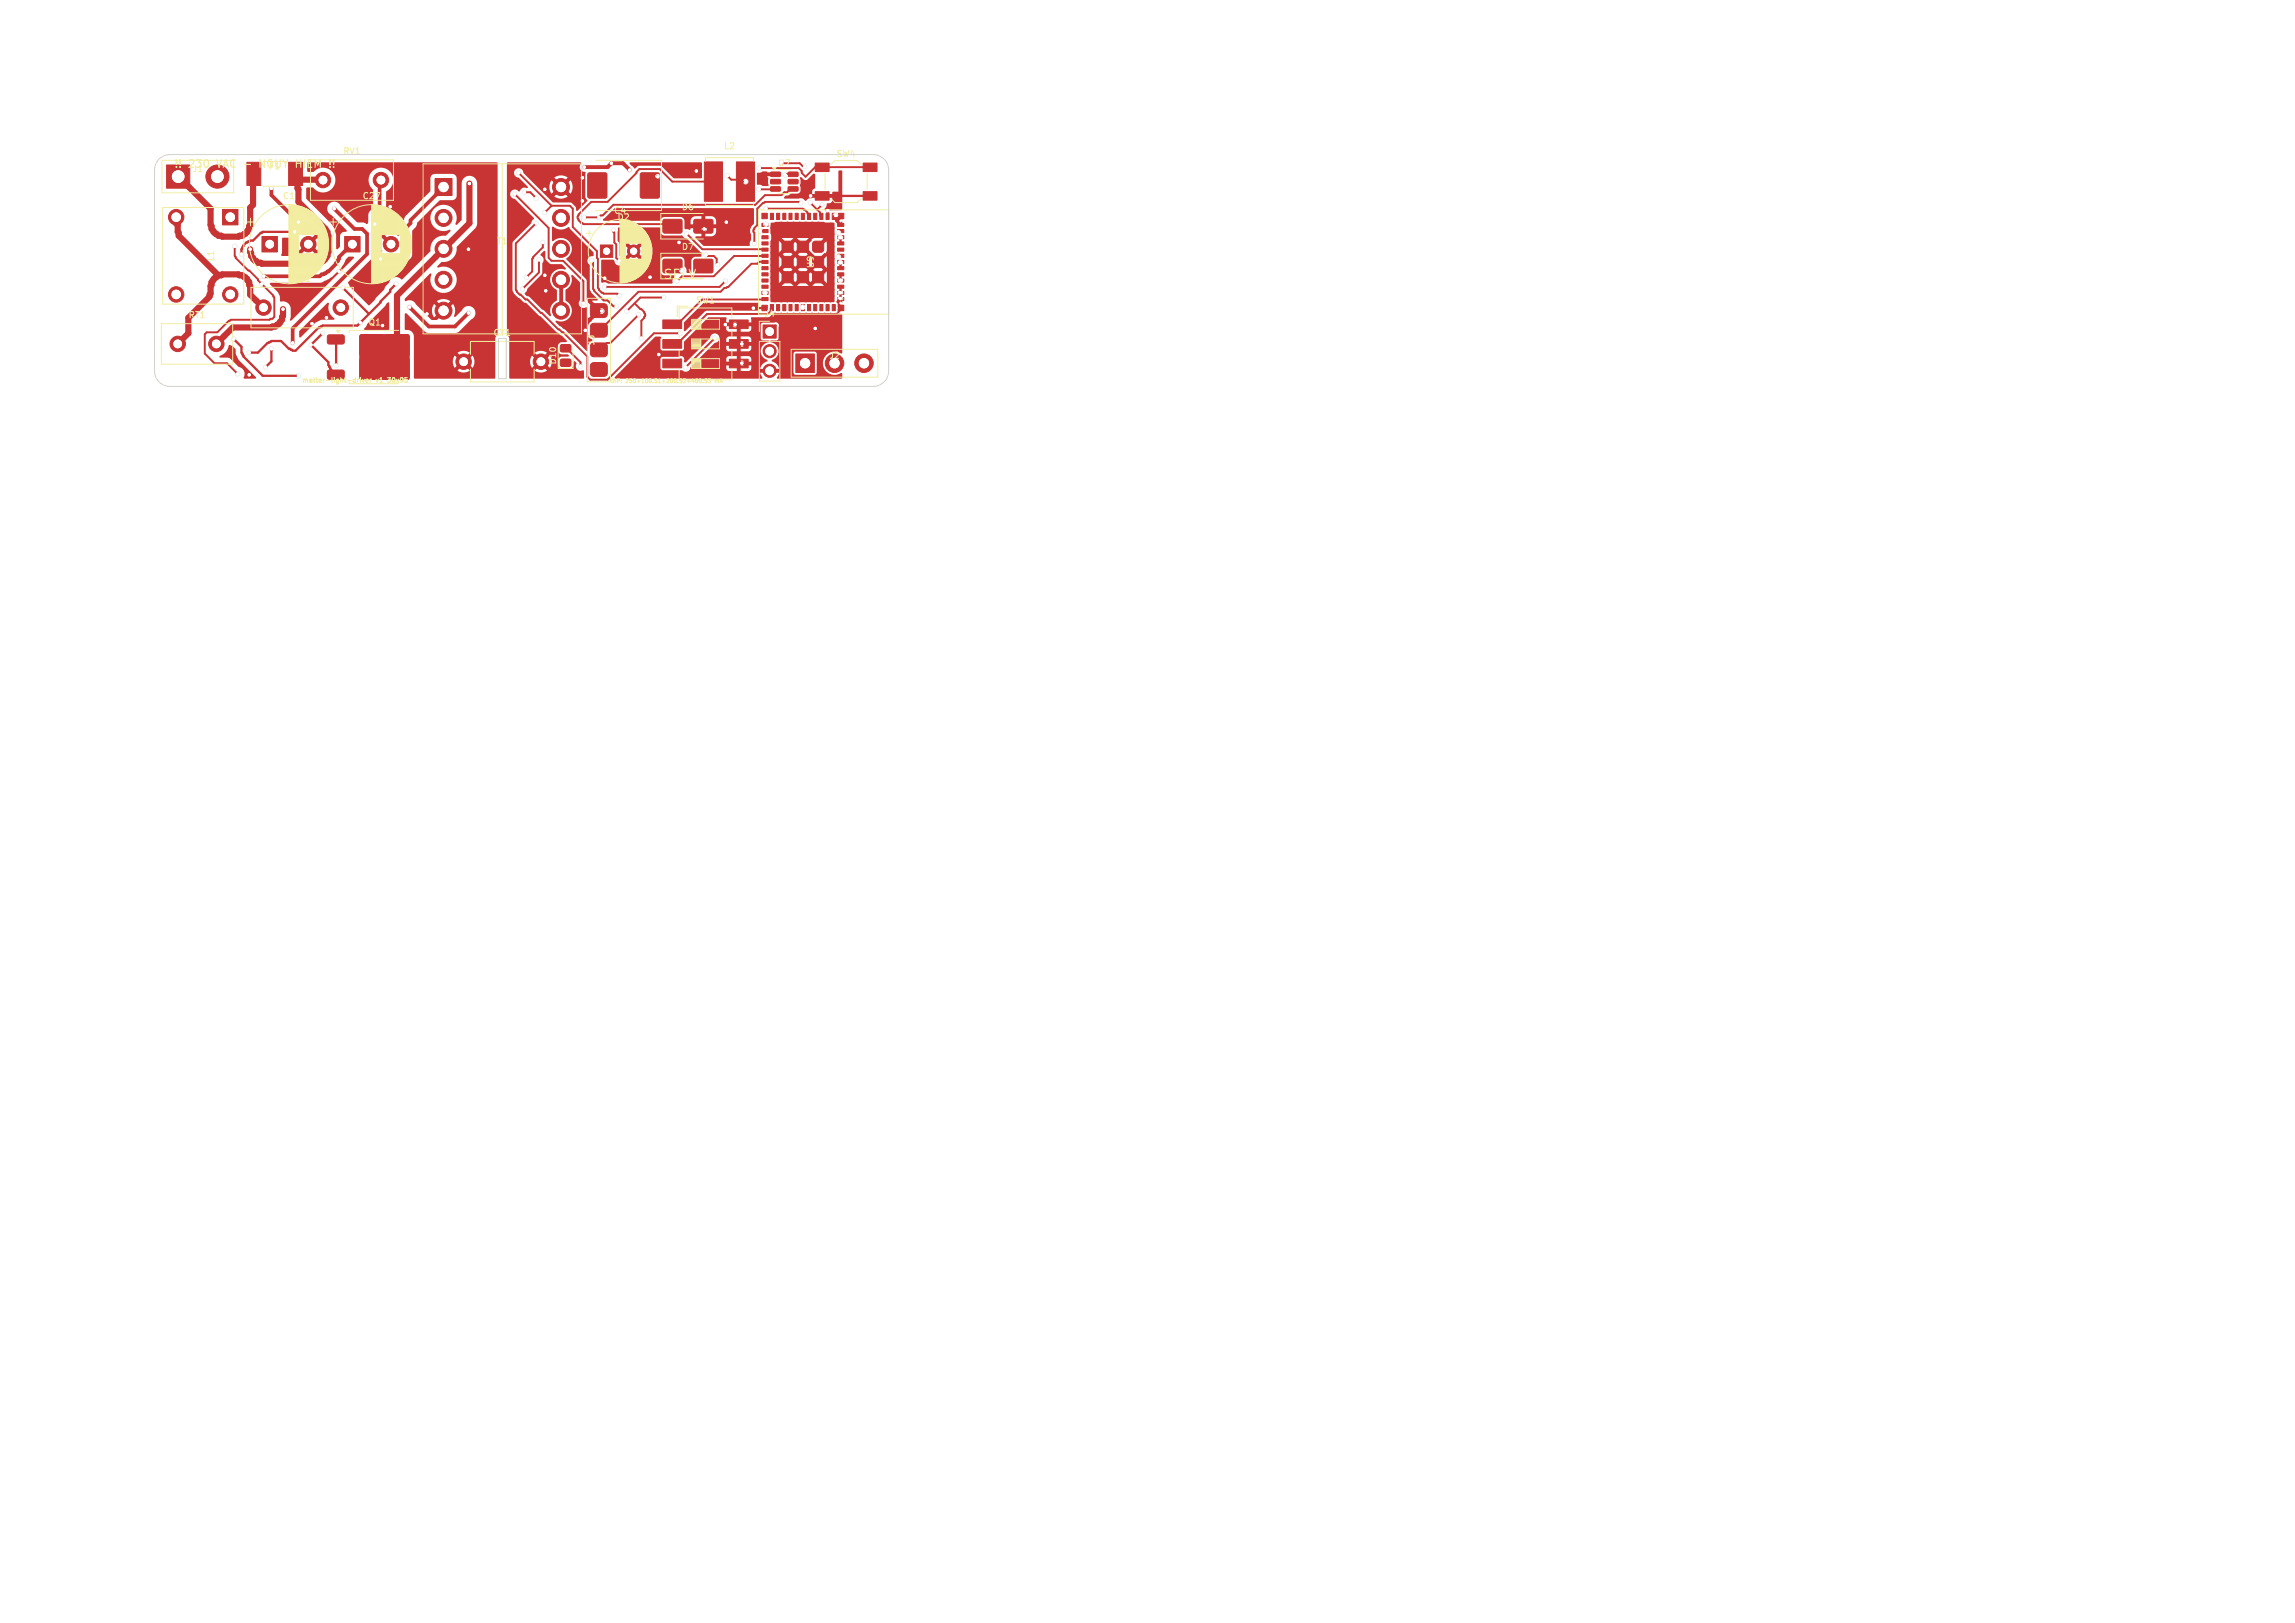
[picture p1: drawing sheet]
<svg xmlns="http://www.w3.org/2000/svg" width="297mm" height="210mm" viewBox="0 0 297 210" stroke-linecap="round" stroke-linejoin="round" font-family="sans-serif">
<defs><g id="words">
<text font-size="1.7" fill="#fff" x="85.8" y="36.3">SELV</text>
<g font-size="1.4" fill="#f2eda1">
<text x="22.5" y="21.9">!!</text>
<text x="24.4" y="21.9">230</text>
<text x="28.3" y="21.9">VAC</text>
<text x="32" y="21.9">-</text>
<text x="34.3" y="21.9">NGUY</text>
<text x="39.2" y="21.9">HIEM</text>
</g>
<g font-size="1.1" fill="#f2eda1">
<text x="24.8" y="22.4">J1</text>
<text x="34.7" y="22.1">F1</text>
<text x="44.3" y="20.1">RV1</text>
<text x="93.6" y="19.5">L2</text>
<text x="108.2" y="20.5">SW4</text>
<text x="36.5" y="25.9">C1</text>
<text x="46.8" y="25.9">C27</text>
<text x="79.4" y="27.8">C4</text>
<text x="79.8" y="28.7">D2</text>
<text x="88.1" y="27.4">D6</text>
<text x="27.9" y="33.9" transform="rotate(-90 27.9 33.9)">L1</text>
<text x="64.2" y="31.8">T1</text>
<text x="88.1" y="32.5">D7</text>
<text x="105.5" y="34.8" transform="rotate(-90 105.5 34.8)">U9</text>
<text x="24.3" y="41.3">RT1</text>
<text x="37.8" y="36.6">CX1</text>
<text x="90" y="39.4">SW1</text>
<text x="98.8" y="41.2">J4</text>
<text x="47.6" y="42.3">Q1</text>
<text x="72.1" y="47.3" transform="rotate(-90 72.1 47.3)">D10</text>
<text x="77.1" y="44.8" transform="rotate(-90 77.1 44.8)">J3</text>
<text x="107.2" y="46.6">J2</text>
</g>
<text font-size="1.1" fill="#fff" x="100.6" y="21.7">U7</text>
<text font-size="1.1" fill="#d0d2cd" x="63.8" y="43.6">CY1</text>
<g font-size=".8" fill="#f2eda1">
<text x="39" y="49.7">matter-light-driver</text>
<text x="48.8" y="49.7">v1</text>
<text x="50.6" y="49.7">30x95</text>
</g>
<g font-size=".7" fill="#f2eda1">
<text x="78.9" y="49.7">DIP:</text>
<text x="81.1" y="49.7">250+100.S1+200.S2+400.S3</text>
<text x="92.9" y="49.7">mA</text>
</g>
</g></defs>
<g fill="#c83434" stroke="#c83434" stroke-width=".13">
<path d="M21.6 21.3h3v3h-3z"/>
<path d="M99.7 22.3h1.2l.1 .1v.4l-.1 .1-1.1-.1-.1-.1z"/>
<path d="M99.7 23.2h1.2l.1 .1v.4l-.1 .1h-1.1l-.1-.2z"/>
<path d="M99.7 24.2h1.2l.1 .1v.4l-.1 .1-1.1-.1-.1-.1z"/>
<path d="M102 24.2h1.2l.1 .1v.4l-.2 .1-1-.1-.1-.1z"/>
<path d="M102 23.2h1.2l.1 .1v.4l-.2 .1h-1l-.1-.2z"/>
<path d="M102 22.3h1.2l.1 .1v.4l-.2 .1-1-.1-.1-.1z"/>
<path d="M76.5 47l.3-.1h1.3l.4 .1 .1 .4v.9l-.1 .3-.4 .1h-1.3l-.3-.1-.1-.3v-1z"/>
<path d="M76.5 44.5l.3-.1h1.3l.4 .1 .1 .3v1l-.1 .2-.4 .2h-1.3l-.3-.2-.1-.3v-1z"/>
<path d="M76.5 42l.3-.2h1.3l.4 .2 .1 .3v1l-.1 .2-.4 .1h-1.3l-.3-.1-.1-.3v-1z"/>
<path d="M76.5 39.4l.3-.1h1.3l.4 .1 .1 .3v1l-.1 .3-.4 .1h-1.3l-.3-.1-.1-.4v-.9z"/>
<path d="M33.9 30.6h2v2h-2z"/>
<path d="M85.8 33.6l.2-.1h2l.2 .1 .1 .2-.1 1.5h-.2h-2h-.2v-.2z"/>
<path d="M89.8 33.6l.2-.1h2l.2 .1 .1 .2-.1 1.5h-.2h-2h-.2v-.2z"/>
<path d="M85.8 41.4h2.4v1.1h-2.4z"/>
<path d="M85.8 43.9h2.4v1.2h-2.4z"/>
<path d="M85.8 46.5h2.4v1.1h-2.4z"/>
<path d="M94.4 46.5h2.4v1.1h-2.4z"/>
<path d="M94.4 43.9h2.4v1.2h-2.4z"/>
<path d="M94.4 41.4h2.4v1.1h-2.4z"/>
<path d="M105.5 21.1h1.8v1.1h-1.8z"/>
<path d="M111.7 21.1h1.8v1.1h-1.8z"/>
<path d="M105.5 24.8h1.8v1.1h-1.8z"/>
<path d="M111.7 24.8h1.8v1.1h-1.8z"/>
<path d="M85.8 28.4h.2h2h.2l.1 .2-.1 1.5-.2 .1h-2l-.2-.1v-.2z"/>
<path d="M89.8 28.4h.2h2h.2l.1 .2-.1 1.5-.2 .1h-2l-.2-.1v-.2z"/>
<path d="M77.7 31.7h1.6v1.6h-1.6z"/>
<path d="M42.4 43.4l.2-.1h1.8l.2 .3-.1 .8-.2 .1h-1.8l-.1-.2z"/>
<path d="M46.6 43.4l.2-.1h2.6l.1 .1 .1 .2v2.2l-.1 .2h-.1h-2.6h-.2v-.2v-2.2z"/>
<path d="M46.6 46.4l.2-.1h2.6l.1 .1 .1 .2v2.3l-.1 .1-.1 .1h-2.6l-.2-.1v-.1v-2.3z"/>
<path d="M46.6 43.4l.2-.1h5.9l.2 .1 .1 .2v5.3l-.1 .1-.2 .1h-5.9l-.2-.1v-.1v-5.3z"/>
<path d="M50 43.4l.2-.1h2.5l.2 .1 .1 .2v2.2l-.1 .2h-.2h-2.5h-.2l-.1-.2v-2.2z"/>
<path d="M50 46.4l.2-.1h2.5l.2 .1 .1 .2v2.3l-.1 .1-.2 .1h-2.5l-.2-.1-.1-.1v-2.3z"/>
<path d="M42.4 48l.2-.1h1.8l.2 .2-.1 .8-.2 .2h-1.8l-.1-.3z"/>
<path d="M28.8 27.1h2v2h-2z"/>
<path d="M31.9 21h1.8v3h-1.8z"/>
<path d="M37.3 21h1.9v3h-1.9z"/>
<path d="M103 45.8h2.4v2.4h-2.4z"/>
<path d="M44.6 30.6h2v2h-2z"/>
<path d="M82.9 22.4l.2-.1h2l.2 .1 .1 .2v2.8l-.1 .2h-.2h-2h-.2l-.1-.2v-2.8z"/>
<path d="M76.1 22.4l.2-.1h2l.2 .1 .1 .2v2.8l-.1 .2h-.2h-2h-.2l-.1-.2v-2.8z"/>
<path d="M72.6 46.5h1.1l.2 .2v.6l-.2 .1h-1l-.2-.2z"/>
<path d="M72.6 44.6h1.1l.2 .2v.6l-.2 .2-1-.1-.2-.2z"/>
<path d="M107.7 27.6h.4v.8h-.4z"/>
<path d="M106.9 27.6h.4v.8h-.4z"/>
<path d="M106.1 27.6h.4v.8h-.4z"/>
<path d="M105.3 27.6h.4v.8h-.4z"/>
<path d="M104.5 27.6h.4v.8h-.4z"/>
<path d="M103.7 27.6h.4v.8h-.4z"/>
<path d="M102.9 27.6h.4v.8h-.4z"/>
<path d="M102.1 27.6h.4v.8h-.4z"/>
<path d="M101.3 27.6h.4v.8h-.4z"/>
<path d="M100.5 27.6h.4v.8h-.4z"/>
<path d="M99.7 27.6h.4v.8h-.4z"/>
<path d="M98.6 28.9h.8v.4h-.8z"/>
<path d="M98.6 29.7h.8v.4h-.8z"/>
<path d="M98.6 30.5h.8v.4h-.8z"/>
<path d="M98.6 31.3h.8v.4h-.8z"/>
<path d="M98.6 32.1h.8v.4h-.8z"/>
<path d="M98.6 32.9h.8v.4h-.8z"/>
<path d="M98.6 33.7h.8v.4h-.8z"/>
<path d="M98.6 34.5h.8v.4h-.8z"/>
<path d="M98.6 35.3h.8v.4h-.8z"/>
<path d="M98.6 36.1h.8v.4h-.8z"/>
<path d="M98.6 36.9h.8v.4h-.8z"/>
<path d="M98.6 37.7h.8v.4h-.8z"/>
<path d="M98.6 38.5h.8v.4h-.8z"/>
<path d="M99.7 39.4h.4v.8h-.4z"/>
<path d="M100.5 39.4h.4v.8h-.4z"/>
<path d="M101.3 39.4h.4v.8h-.4z"/>
<path d="M102.1 39.4h.4v.8h-.4z"/>
<path d="M102.9 39.4h.4v.8h-.4z"/>
<path d="M103.7 39.4h.4v.8h-.4z"/>
<path d="M104.5 39.4h.4v.8h-.4z"/>
<path d="M105.3 39.4h.4v.8h-.4z"/>
<path d="M106.1 39.4h.4v.8h-.4z"/>
<path d="M106.9 39.4h.4v.8h-.4z"/>
<path d="M107.7 39.4h.4v.8h-.4z"/>
<path d="M108.4 38.5h.8v.4h-.8z"/>
<path d="M108.4 37.7h.8v.4h-.8z"/>
<path d="M108.4 36.9h.8v.4h-.8z"/>
<path d="M108.4 36.1h.8v.4h-.8z"/>
<path d="M108.4 35.3h.8v.4h-.8z"/>
<path d="M108.4 34.5h.8v.4h-.8z"/>
<path d="M108.4 33.7h.8v.4h-.8z"/>
<path d="M108.4 32.9h.8v.4h-.8z"/>
<path d="M108.4 32.1h.8v.4h-.8z"/>
<path d="M108.4 31.3h.8v.4h-.8z"/>
<path d="M108.4 30.5h.8v.4h-.8z"/>
<path d="M108.4 29.7h.8v.4h-.8z"/>
<path d="M108.4 28.9h.8v.4h-.8z"/>
<path d="M105.3 31.3l.9-.1 .3 .2 .1 .9-.2 .3h-.9l-.3-.1-.1-.9z"/>
<path d="M103.2 31.2h1.4v1.4h-1.4z"/>
<path d="M101.2 31.2h1.5v1.4h-1.5z"/>
<path d="M105.1 33.2h1.5v1.4h-1.5z"/>
<path d="M103.2 33.2h1.4v1.4h-1.4z"/>
<path d="M101.2 33.2h1.5v1.4h-1.5z"/>
<path d="M105.1 35.2h1.5v1.4h-1.5z"/>
<path d="M103.2 35.2h1.4v1.4h-1.4z"/>
<path d="M101.2 35.2h1.5v1.4h-1.5z"/>
<path d="M108.5 39.5h.7v.7h-.7z"/>
<path d="M98.6 39.5h.7v.7h-.7z"/>
<path d="M98.6 27.6h.7v.7h-.7z"/>
<path d="M108.5 27.6h.7v.7h-.7z"/>
<path d="M98.8 42h1.6v1.7h-1.6z"/>
<path d="M91.1 20.9h2.4v5.1h-2.4z"/>
<path d="M95.3 20.9h2.4v5.1h-2.4z"/>
<path d="M56.3 23.1h2.2v2.2h-2.2z"/>
<circle cx="28.1" cy="22.8" r="1.5"/>
<circle cx="39.9" cy="31.6" r="1"/>
<circle cx="60" cy="46.8" r="1"/>
<circle cx="70" cy="46.8" r="1"/>
<circle cx="82" cy="32.5" r=".8"/>
<circle cx="41.8" cy="23.3" r="1"/>
<circle cx="49.3" cy="23.3" r="1"/>
<circle cx="23" cy="44.5" r="1"/>
<circle cx="28" cy="44.5" r="1"/>
<circle cx="22.8" cy="28.1" r="1"/>
<circle cx="29.8" cy="38.1" r="1"/>
<circle cx="22.8" cy="38.1" r="1"/>
<circle cx="108" cy="47" r="1.2"/>
<circle cx="111.8" cy="47" r="1.2"/>
<circle cx="50.6" cy="31.6" r="1"/>
<circle cx="99.6" cy="45.4" r=".85"/>
<circle cx="99.6" cy="48" r=".85"/>
<circle cx="57.4" cy="28.2" r="1.1"/>
<circle cx="57.4" cy="32.2" r="1.1"/>
<circle cx="57.4" cy="36.2" r="1.1"/>
<circle cx="57.4" cy="40.2" r="1.1"/>
<circle cx="72.6" cy="40.2" r="1.1"/>
<circle cx="72.6" cy="36.2" r="1.1"/>
<circle cx="72.6" cy="32.2" r="1.1"/>
<circle cx="72.6" cy="28.2" r="1.1"/>
<circle cx="72.6" cy="24.2" r="1.1"/>
<circle cx="34.1" cy="39.8" r="1"/>
<circle cx="44.1" cy="39.8" r="1"/>
</g>
<g fill="#ececec" stroke="#ececec" stroke-width=".13">
<circle cx="104.9" cy="26.3" r=".3"/>
<circle cx="92.9" cy="34.3" r=".3"/>
<circle cx="91.4" cy="33" r=".3"/>
<circle cx="75.1" cy="47.4" r=".3"/>
<circle cx="106.4" cy="26.5" r=".3"/>
<circle cx="104.1" cy="21.5" r=".3"/>
<circle cx="76.6" cy="33.8" r=".3"/>
<circle cx="79.4" cy="29.8" r=".3"/>
<circle cx="80.1" cy="33.8" r=".3"/>
<circle cx="81.1" cy="40.2" r=".3"/>
<circle cx="85.9" cy="38.5" r=".3"/>
<circle cx="83" cy="43.7" r=".3"/>
<circle cx="79.7" cy="39.6" r=".3"/>
<circle cx="96.5" cy="23.5" r=".3"/>
<circle cx="94.1" cy="22.8" r=".3"/>
<circle cx="69.4" cy="25.6" r=".3"/>
<circle cx="67.9" cy="24.9" r=".3"/>
<circle cx="31.2" cy="32.9" r=".3"/>
<circle cx="38.1" cy="30" r=".3"/>
<circle cx="38.6" cy="48.6" r=".3"/>
<circle cx="30.2" cy="43.9" r=".3"/>
<circle cx="101.6" cy="22.6" r=".3"/>
<circle cx="98.3" cy="21.8" r=".3"/>
<circle cx="68.1" cy="35.9" r=".3"/>
<circle cx="99" cy="37.9" r=".3"/>
<circle cx="70.3" cy="31.4" r=".3"/>
<circle cx="35.1" cy="45.1" r=".3"/>
<circle cx="34.4" cy="47.5" r=".3"/>
<circle cx="41.8" cy="43.1" r=".3"/>
<circle cx="40.2" cy="44.6" r=".3"/>
<circle cx="60.7" cy="23.8" r=".3"/>
<circle cx="98.2" cy="24.5" r=".3"/>
<circle cx="80.1" cy="38.3" r=".3"/>
<circle cx="70.5" cy="27.5" r=".3"/>
<circle cx="67.1" cy="22.4" r=".3"/>
<circle cx="88" cy="43.1" r=".3"/>
<circle cx="69.4" cy="28.9" r=".3"/>
<circle cx="30.7" cy="48.4" r=".3"/>
<circle cx="33.9" cy="36.8" r=".3"/>
<circle cx="30.4" cy="31.9" r=".3"/>
<circle cx="77.5" cy="28.1" r=".3"/>
<circle cx="75.6" cy="28.1" r=".3"/>
<circle cx="43.5" cy="47.3" r=".3"/>
<circle cx="43.9" cy="35.1" r=".3"/>
<circle cx="40.4" cy="41.9" r=".3"/>
<circle cx="60.6" cy="32.3" r=".3"/>
<circle cx="32.2" cy="48.5" r=".3"/>
<circle cx="42.2" cy="41.1" r=".3"/>
<circle cx="49.5" cy="42.1" r=".3"/>
<circle cx="55.3" cy="40.6" r=".3"/>
<circle cx="50.5" cy="26.8" r=".3"/>
<circle cx="77.9" cy="40.2" r=".3"/>
<circle cx="108.8" cy="30.8" r=".3"/>
<circle cx="108.8" cy="36.3" r=".3"/>
<circle cx="87.9" cy="31.4" r=".3"/>
<circle cx="93.9" cy="42" r=".3"/>
<circle cx="108.8" cy="37.9" r=".3"/>
<circle cx="90.1" cy="22.1" r=".3"/>
<circle cx="108.5" cy="30.1" r=".3"/>
<circle cx="107.1" cy="27.3" r=".3"/>
<circle cx="96" cy="44.5" r=".3"/>
<circle cx="96" cy="47" r=".3"/>
<circle cx="108.1" cy="27.9" r=".3"/>
<circle cx="95.1" cy="42" r=".3"/>
<circle cx="84.1" cy="35.9" r=".3"/>
<circle cx="75.4" cy="23" r=".3"/>
<circle cx="108.8" cy="34" r=".3"/>
<circle cx="70.6" cy="37.6" r=".3"/>
<circle cx="91.1" cy="29.6" r=".3"/>
<circle cx="94" cy="28.8" r=".3"/>
<circle cx="108.5" cy="33.3" r=".3"/>
<circle cx="75.4" cy="26" r=".3"/>
<circle cx="85.3" cy="45.9" r=".3"/>
<circle cx="78.3" cy="36" r=".3"/>
<circle cx="108.8" cy="38.6" r=".3"/>
<circle cx="70.5" cy="35.6" r=".3"/>
<circle cx="70.5" cy="24.5" r=".3"/>
<circle cx="97.5" cy="39.9" r=".3"/>
<circle cx="105.5" cy="42.5" r=".3"/>
<circle cx="75.7" cy="42.7" r=".3"/>
<circle cx="104.9" cy="25.3" r=".3"/>
<circle cx="103.6" cy="26.3" r=".3"/>
<circle cx="97.6" cy="31.5" r=".3"/>
<circle cx="34.1" cy="35.8" r=".3"/>
<circle cx="53" cy="39.7" r=".3"/>
<circle cx="60.6" cy="40.5" r=".3"/>
<circle cx="49.3" cy="33.5" r=".3"/>
<circle cx="43.2" cy="27" r=".3"/>
<circle cx="37.9" cy="44.4" r=".3"/>
<circle cx="75.5" cy="39.2" r=".3"/>
<circle cx="66.6" cy="25.1" r=".3"/>
<circle cx="88.9" cy="30.3" r=".3"/>
<circle cx="36.6" cy="40" r=".3"/>
<circle cx="32.4" cy="32.3" r=".3"/>
<circle cx="38.6" cy="28.8" r=".3"/>
<circle cx="35.1" cy="24.4" r=".3"/>
<circle cx="48.5" cy="29" r=".3"/>
<circle cx="67.6" cy="37.4" r=".3"/>
<circle cx="69.7" cy="33.6" r=".3"/>
<circle cx="99.1" cy="29" r=".3"/>
<circle cx="99.1" cy="27" r=".3"/>
<circle cx="98.4" cy="29.9" r=".3"/>
<circle cx="103.9" cy="39.7" r=".3"/>
<circle cx="93.9" cy="36.4" r=".3"/>
<circle cx="78.3" cy="37.1" r=".3"/>
<circle cx="82.6" cy="40.7" r=".3"/>
<circle cx="44.4" cy="37.3" r=".3"/>
<circle cx="32.2" cy="45.6" r=".3"/>
<circle cx="46.6" cy="41.7" r=".3"/>
<circle cx="51.3" cy="36.8" r=".3"/>
<circle cx="85.1" cy="22.9" r=".3"/>
<circle cx="79.1" cy="21.1" r=".3"/>
<circle cx="81.5" cy="22" r=".3"/>
<circle cx="75.6" cy="21.6" r=".3"/>
<circle cx="88.7" cy="47.5" r=".3"/>
<circle cx="92.5" cy="43.7" r=".3"/>
</g>
<g fill="none" stroke="#c83434" stroke-width=".25">
<path d="M30.4 31.9v1.2l.1 .3 2.9 2.7v.2l2 2 .1 .2v2.5l-.2 .3h-.3l-.1 .1h-5l-.3 .1-1.5 1.5h-1.3l-.3 .3v2.4l1.3 1.3h1.6l1.4 1.4M66.6 25.1l4.4 4.4v3.9l.4 .4h1.5l2.6 2.6v2.9M67.1 22.4l4.3 4.2M67.9 24.9h.7l.8 .7M69.4 28.9l-2.7 2.6v6l.6 .6h.1l.6 .6h.3l4 3.9 .6 .4 3.1 3.1v2.6l.4 .4h2.2l6-6h3.4M69.7 33.6v1.7l-2.1 2.1M70.3 31.4v.6l-1.3 1.3-.1 .2v1.6l-.8 .8M71.4 26.6h2.3l.4 .4v2.4l3.2 3.1v.9l.1 .1v3.8l.1 .2 .6 .5h1.8l.2 .3M71.4 26.6l-.9 .9M76.6 33.8l.1 .1v3.5l.2 .2 1.2 1.3h.5l.8 .7h.3M79.4 29.8v.2l.1 .1v1.3l.2 .2v1.8l.4 .4M82.1 39.3l.8 .7h.1l.5 .6-.1 .5-.4 .4v2.2"/>
<path d="M85.9 38.5h-3l-1.8 1.8M87 34.4l1.3 .6M88.9 30.2l2 2.1h8.1M91.4 33l.1 .1h.9l.3 .4v.6l.2 .2M92.4 23.5h-5.4l-1.6-1.6h-2.7l-.3 .3v.2l-3.8 3.7h-2.1l-1.6 1.7-.2 .2 .2 .5 .6 .5h10.4l1.1 .3M93.9 36.4l-.8 .7h-14.8M94.1 22.8l.5 .4h.9l.3 .3h.7M98.4 29.9h.6M99 33.1h-4l-2.6 2.6h-4.1M99 33.9h-.8l-.2 .2h-.8l-2.9 3-.6 .2-.4 .5h-10.7l-4.1 4.1-1 .8M99 37.9h.1M99 38.7h-8.1l-2.8 2.8-1.1 .5"/>
<path d="M99.1 29l-.1 .1M99.1 27h4.8l.6 .5 .2 .5M99.9 39.8l-.1 .1v.4M100.4 24.5h-2.2M100.8 39.7l-.2 .3M101.2 21.1h2.3l.4 .4h.2M102.6 24.5h-.4l-.3 .4h-.4l-.4 .3h-2.1l-1.2 1.3h-18.4l-1.4 1.4h-.3l-.2 .2h-1.9M102.6 22.6l-.8-.1-.2 .1M103.6 26.2l-.1-.1h-4.5l-.2 .1-.8 .8v2.1l-.5 .7v.2l.1 .1v1.4M103.9 39.7v.1M104.8 39.7l-.2 .3M104.9 26.2l1.2 1.3v.4l.2 .1"/>
<path d="M106.4 26.5l-.6 .6M106.4 21.6h.1M112.6 21.6h-7.1l-1.3 1.3-.4-.5v-.3l-.4-.3h-5.2M73.2 45.1l.1-.1 1.8 1.9v.5M82.6 40.7l-3.6 3.7h-.5l-1 .9M88.1 46.5l-1.1 .5M92.5 43.7l-3.8 3.8M99.4 40.6h-7.9l-3.4 3.4-1.1 .5M100.4 42.1l-.8 .8"/>
</g>
<g fill="none" stroke="#c83434" stroke-width=".3">
<path d="M38.1 30h-4.1l-.3 .1-1 1h-.3l-.3 .1-.6 .6-.3 .5v.6M44.4 37.3l3.3 3.3M51.3 36.8l-.8 .7v.3l-1.2 1.2v.1l-3 3h-4.6l-.4 .3-3 3h-.4l-.5-.3-1-1h-1.3l-.5 .3-1.2 1.2h-1.1M99 39.9h-1.5M104.9 25.3h7.7M107.1 27.2v.8M108.8 30.8v.7M108.8 34v.7M108.8 37.9v.7M108.8 35.5v.8M108.8 37.1v.8M30.2 43.9l1 1v.7l.3 .5 2.5 2.5h4.6"/>
<path d="M35.1 45.1v1.6l-.7 .8M41.7 43.1l-1.4 1.5 2.2 2.3v.4l.2 .4 .8 .8M43.5 43.9v3.4"/>
</g>
<g fill="none" stroke="#c83434" stroke-width=".8">
<path d="M22.8 28.1l-.1 .8 .3 .2v.9l.1 .1v.4l5.1 5.1M28.2 35.6h.4l.2-.1h2.1l.1 .1h.4l.2 .3h.1l.6 .6v.4l.1 .1v1.1l1.7 1.7M28.2 35.6l-.6 .5v.2l-.2 .2v.4l-.2 .1v1l-.1 .1v.3l-2.7 2.7v2l-1.4 1.4M32.9 22.5l-.2 .1v3.9l-.3 .4v2.2l-.1 .1v.4l-.3 .3v.1l-.6 .5h-.4l-.1 .1h-2.1l-.2-.1h-.4l-.2-.3h-.1l-.5-.6v-.4l-.2-.1v-2.1l-4.1-4.1M36.6 40v.9l-.1 .1v.4l-.2 .2v.1l-.7 .6h-.3l-.2 .1h-5l-2.1 2.1M38.3 22.5l.2 1-.2-.3zM38.5 23.5v.9l.1 .1v1.6l3.5 3.5v.2l.3 .2v.4l.1 .1v2.1l-.1 .2v.3l-.3 .3v.1l-.6 .5h-.4l-.1 .1h-7.1l-.2-.1h-.3l-.7-.5v-.1l-.2-.3-.1-.8M41.8 23.3l-3.1-.1-.2 .3M60.7 23.8v5.1l-9.3 9.4v9.4M48.1 44.7l1.6 1.6M49.7 46.3l-1.4 1.4h-.2M49.8 46.2l1.6 .1z"/>
<path d="M51.4 44.6v.1"/>
</g>
<path d="M72.6 36.2v4M75.6 21.6h3l.5-.5h1.5l.9 .9M85.1 22.9v.1l-1 1M91 29.3l.1-.1v.4M77.5 40.2l.4 .1M95.6 44.5h.4M95.6 42h-.5M96 47h-.4" fill="none" stroke="#c83434" stroke-width=".5"/>
<path d="M35.1 24.4v.8l3.5 3.6M43.3 27l2.6 2.6h1l.6 .6v2.7l-9.6 9.6v1.9M45.6 31.6l-1.7 1.7v.2l-.4 .6-1 1-.6 .4h-.3l-.2 .2h-7.3M49.3 23.3v-.1l-.2 .2v3.8l-.6 .7v1.1M53 39.7l2.5 2.6h3.4l1.7-1.8M57.4 24.2l-4.3 4.3v.4l-.6 .6v3.4l-.6 .6h-2.6" fill="none" stroke="#c83434" stroke-width=".48"/>
<g fill="#c83434">
<path d="M65.6 21.1l9.5-.1 .1 .1a.67 .67 0 0 0-.1 .8 .67 .67 0 0 0 .7 .4l-.1 3.1 .3 .6-1.2 1.3-.2-.1-.1-.5-.6-.5h-2.4l-1.9-2h1.5l.1 .5 .2 .4 .6-.7 .4 .4-.7 .6a1.49 1.49 0 0 0 1.8 0l-.7-.6 .4-.4 .6 .7a1.48 1.48 0 0 0 0-1.8l-.6 .7-.4-.4 .7-.6a1.49 1.49 0 0 0-1.8 0l.7 .6-.4 .4-.6-.7-.2 .4-.1 .5h-1.5l-1.8-1.8a.62 .62 0 0 0-.7-.6 .62 .62 0 0 0-.6 .6 .62 .62 0 0 0 .7 .6l1.1 1.1v.2a.74 .74 0 0 0-1 .5h-.2a.62 .62 0 0 0-1 .1 .62 .62 0 0 0 .6 .9l2.4 2.4-.4 .7-2.4 2.5v6.2l.2 .4 .5 .5 .2 .1 .5 .5 .4 .1 3.9 3.8 .7 .5 .7 .6-.1 .2h-.7l-.2 .1a.98 .98 0 0 0-.2 .9 .54 .54 0 0 0 .5 .6h.7l.2 .1-.1 .1h-.8a.53 .53 0 0 0-.5 .6v.6l.2 .3 .2 .1h1.3l.3-.4 .1-.6 .3 .2-.1 .3a.63 .63 0 0 0 .3 .7 .63 .63 0 0 0 .7 0l.1 .1v.9l-.1 .1h-9.5l-.1-.1v-2.1h2.7l.1 .5 .1 .3 .7-.7 .1 .2 .3 .2-.7 .7a1.39 1.39 0 0 0 1.6 0l-.7-.7 .3-.2 .1-.2 .7 .7 .1-.3 .1-.7-.2-.6-.7 .7-.1-.2-.3-.2 .7-.7a1.39 1.39 0 0 0-1.6 0l.7 .7-.3 .2-.1 .2-.7-.7-.1 .3-.1 .5h-2.7v-3l-.3-.5z"/>
<path d="M79.6 48.8l1.1-1.2h4.8l.2 .3h2.6a.63 .63 0 0 0 .7 .2 .63 .63 0 0 0 .4-.6l.2-.2h4.4a.59 .59 0 0 0 .1 .6l1.3 .1v-.7h.5v.7h1.1l.2-.3v-.4h-7.6l.5-.5h5.3v-.7h.5v.7h1.3a.59 .59 0 0 0-.1-.6l-.2-.1h-2.6l-.3 .3v.4h-3.9l2-2.1h1.9a.59 .59 0 0 0 .1 .7l1.3 .1v-.8h.5v.8l1.1-.1 .2-.1v-.2v-.4h-5.1l.4-.3 .3-.1h2.6v-.8h.5v.8h1.3v-.5l-.2-.2-2.6-.1-.3 .1a.59 .59 0 0 0-.1 .7h-1.2l.1-.1a.62 .62 0 0 0-.2-1 .62 .62 0 0 0-.8 .6l-3.2 3.1a.19 .19 0 0 1-.2-.1 .19 .19 0 0 1 0-.2 .46 .46 0 0 0-.2-.5 .46 .46 0 0 0-.5 .1h-2.2l-.1 .2v1.2h-4.8l4.1-4h.8l-.1 1.5 .1 .2 2.7 .1 .2-.3v-.9l2-2h3.5l.1 .6 .3 .1h1v-.7h.5v.7l1.2-.1a.59 .59 0 0 0 .1-.6h-6.7l1.2-1.1h2.2l.1 .1v.5h3.2v-.5l.1-.1h2.1l.7-.6h.2h8.1l.1-.6-.1-.2v-.4l-.2-.3 .5-.5h.1l.2 .1v.6l-.2-.2-.2 .2 .2 .3 .2-.2v.8l-.4 .4h-.2l.1 .1h.4l.1 .1v4.9l-.1 .1a1.52 1.52 0 0 0-2.4 1.3 1.52 1.52 0 0 0 2.4 1.2l.1 .1v.6l-.1 .1h-8.3l-.1-.1 .3-.7h1.9l.2 .3h2.7l.1-.3v-2.4l-.3-.3h-2.6l-.1 .3v2.4h-2.7l.1-.1-.1-.4h.8a1.73 1.73 0 0 0-.9-1v-.1a1.17 1.17 0 0 0 .8-1.3 1.17 1.17 0 0 0-1-1l-.1-.2h.2l.7-.1 .2-.1 .1-1.5a.45 .45 0 0 0-.1-.6 .45 .45 0 0 0-.6-.1l-1.4 .1-.2 .2v1.8l.2 .2 .8 .1 .1 .1-.1 .1a1.17 1.17 0 0 0-1.1 1.1 1.17 1.17 0 0 0 .9 1.2v.2a1.23 1.23 0 0 0-.9 .9h.8l-.1 .2 .1 .3h-.8l.3 .6-.1 .2h-18.9l-.2-.1z"/>
<path d="M71.4 29.4l.1-.1a1.71 1.71 0 0 0 2 .1h.2l.1 .2 3 3v.5a.66 .66 0 0 0-.7 .3 .66 .66 0 0 0 .1 .8l.1 .1v3.2l.2 .4 .9 .8-.2 .2h-.6l1.2 1.3-1.3 1.4a.75 .75 0 0 0-.4 .6v1a1.09 1.09 0 0 0 .6 .8l-.1 .1a.74 .74 0 0 0-.5 .7v.5l-.1 .1-2.9-2.7-.7-.5-.5-.5v-.2a1.45 1.45 0 0 0 2-.7 1.45 1.45 0 0 0-.7-1.9v-1.3a1.67 1.67 0 0 0 .8-2h.1l1 1v2.2a.66 .66 0 0 0 0 .9 .66 .66 0 0 0 .8 .1l.1 1 .2 .4 .9-1-1-1-.2-.4v-2.6l-2.6-2.6v-.1a1.42 1.42 0 0 0 .4-2.1 1.42 1.42 0 0 0-2.1-.2l-.2-.1z"/>
<path d="M91 39.2h7.1l.1 .1v.8l-.1 .1h-6.7l-2.7 2.6a.16 .16 0 0 1-.2 0 .16 .16 0 0 1 0-.2v-.9z"/>
<path d="M70.4 32.5h.1l.1 .1v.9l.5 .6 .2 .1h1.4l.5 .5v.2a1.44 1.44 0 0 0-1.9 .7 1.44 1.44 0 0 0 .8 1.9v1.4a1.46 1.46 0 0 0-.8 1.9l-.1 .1h-.1l-2.6-2.5-.3-.1-.3-.3 .4-.7 1.8-1.9 .1-1.4a.68 .68 0 0 0-.3-1z"/>
<path d="M99.8 28.8l1.3-.1h4.8l2.1 .2v9.4l-.1 .8h-7.6l-.6-.1v-2h6.9l-.7-.8-.8 .8h-.4l-.8-.8-.8 .8h-.4l-.8-.8-.7 .8h-1.5v-.4h1.1l.8-.7h.7l.6 .6 .6-.6h.8l.6 .6 .6-.6h.7l.8 .7v-1.5l-.8 .8h-.7l-.6-.7-.6 .7h-.8l-.6-.7-.6 .7h-.7l-.8-.8v1.5h-1.1v-1.7h1.6l.6 .6 .7-.6h.7l.6 .6 .6-.6h.7l.7 .6 .6-.6-.6-.6-.7 .6h-.7l-.6-.6-.6 .6h-.7l-.7-.6-.6 .6h-1.6v-.2h1.1l.8-.8h.7l.6 .6 .6-.6h.8l.6 .6 .6-.6h.7l.8 .8v-1.6l-.8 .8h-.7l-.6-.6-.6 .6h-.8l-.6-.6-.6 .6h-.7l-.8-.8v1.6h-1.1v-1.8h1.6l.6 .6 .7-.6h.7l.6 .6 .6-.6-.6-.6-.6 .6h-.7l-.7-.6-.6 .6h-1.6v-.2h1.1l.8-.8h.7l.6 .7 .6-.7h.8l1.6 1.6 .7-.7h.2l.2-.5-.1-1.1-.9 1h-.2l-.2-.3 1-1-1.1-.1-.5 .2v.2l-.7 .7h-.8l-.6-.6-.6 .6h-.7l-.8-.7v1.5h-1.1v-1.5l.1-.4h1.4l.7 .8 .8-.8h.4l.8 .8 .8-.8h-4.9l-.1-1.3z"/>
<path d="M80 29.5l5.4-.1 .1 .1v.5a.54 .54 0 0 0 .5 .5h2.1a.27 .27 0 0 1 .3 .2l.5 .2 1.9 1.8-.1 .5h-.7a.54 .54 0 0 0-.5 .5v1.6h-.5l-.2-.1a.72 .72 0 0 0-.2-.8v-.8l-.3-.3-2.3-.1a.54 .54 0 0 0-.5 .5v1.4l.1 .4 .4 .1h1.3l.1 .2a.88 .88 0 0 0-.4 .9h-8.3a.91 .91 0 0 0-.9-.1v-2.9l1.5-.1 .2 .1a.61 .61 0 0 0 .5 .7 .61 .61 0 0 0 .7-.5 .61 .61 0 0 0-.4-.7l-.1-.1v-.6h.6l.2 .7 .6-.7 .2 .3 .2 .1-.7 .6a1.18 1.18 0 0 0 1.4 0l-.7-.6 .2-.1 .2-.3 .6 .7a1.19 1.19 0 0 0 0-1.4l-.6 .7-.2-.3-.2-.1 .7-.6-.6-.2h-.4l-.4 .2 .7 .6-.2 .1-.2 .3-.6-.7-.2 .7h-.6v-.9l-.3-.5z"/>
<path d="M78.1 28.3l1.5-1.4h17.9l.1 .1v1.9l-.5 .8 .1 1.3-.2 .8h-5.9l-1.1-1v-.1l.1-.1h.7v-1.1h.5v1.1l1-.1 .3-.3 .1-.7h-3.3v.2h-.2l-.6-.1v-.6h2.2v-1h.5v1h1.4l-.1-.6-.3-.4h-2.4l-.3 .1-.2 .3v.6h-.8a.79 .79 0 0 0-.3-.9h-2.3a.81 .81 0 0 0-.6 .5h-7.3l-.1-.1z"/>
<path d="M107.8 27.8h.2l.3 .3 .5-.4h.2v.8l-.2-.2-.2 .3 .2 .2 .2-.2v.6l-.1 .1h-.2l-.6-.6-.1-.3-.3-.4z"/>
<path d="M103.5 23l.2-.1 .2 .3a.43 .43 0 0 0 .7-.1l.6-.6h.3v1.8l-.2 .2a.58 .58 0 0 0-.2 .6h2.6l.1-.3h.7v-2.6l.1-.1h.4v5l-.7 .1h-1.5h-.1v-.2a.68 .68 0 0 0 .3-.6l.5-.2a.58 .58 0 0 0 .2-.6h-2.6a1.03 1.03 0 0 0-.9 .4 .63 .63 0 0 0-.8-.3h-1.8l-.1-.1 .1-.3h.4l.3-.2h.9a.45 .45 0 0 0 .4-.4l-.1-.7 .1-.3z"/>
<path d="M98 22.4l.4-.1 .3-.1h.5l.1 .1h1.2l.1 .1v.3l-.1 .1h-1.2l.1 .3 .1 .9-.8 .1-.3-.2h-.4z"/>
<path d="M81.5 21h9.2l.1 .1v1.9l-.1 .1h-3.5l-1.7-1.6-2.8-.1-.2 .1a.28 .28 0 0 1-.2 .3 .28 .28 0 0 1-.3-.1l-.5-.5z"/>
<path d="M29.6 44.7l.1-.1 .4 .2 .4 .3v.7l.4 .8 2.2 2.2-.1 .2h-1.4l-.1-.1a.93 .93 0 0 0-.6-1.4l-1.1-1.1-.3-.1h-1a.12 .12 0 0 1-.1-.1 .12 .12 0 0 1 .1-.2 1.66 1.66 0 0 0 1.1-1.3z"/>
<path d="M39.8 21.1l24.5-.1 .1 .1v22.2l-.3 .5v5.1l-10.4 .1-.1-.1v-2.1h5l.1 .5 .1 .3 .7-.7 .1 .2 .3 .2-.7 .7a1.4 1.4 0 0 0 1.6 0l-.7-.7 .3-.2 .1-.2 .7 .7 .1-.3 .1-.7-.2-.6-.7 .7-.1-.2-.3-.2 .7-.7a1.39 1.39 0 0 0-1.6 0l.7 .7-.3 .2-.1 .2-.7-.7-.1 .3-.1 .5h-5v-3.4a.89 .89 0 0 0-1.1-.7l-.1-.1v-2v-.1l.3 .1 2.2 2.3 .5 .2h3.7l.3-.2 1.6-1.6a.91 .91 0 0 0 .2-1.5 .91 .91 0 0 0-1.4 .4l-.8 .8h-.2a1.91 1.91 0 0 0-.2-1.7l-.6 .7-.4-.4 .7-.6a1.49 1.49 0 0 0-1.8 0l.7 .6-.4 .4-.6-.7a1.48 1.48 0 0 0 0 1.8l.6-.7 .4 .4-.7 .6h-.7l-2-2a.96 .96 0 0 0-1.3-.4l-.1-.1v-.3l3.2-3.2h.2a1.72 1.72 0 0 0 .8 2.3 1.72 1.72 0 0 0 2.3-.8 1.72 1.72 0 0 0-.9-2.3 1.82 1.82 0 0 0-1.3 0l-.1-.1v-.1l.6-.5a1.78 1.78 0 0 0 1.9-2l2.4-2.4 .2-.3 .1-5.5a1 1 0 0 0-1-1 1 1 0 0 0-1.1 .9v4.8l-.6 .7h-.1l-.1-.1a1.71 1.71 0 0 0-1.2-2.5 1.71 1.71 0 0 0-2 2 1.71 1.71 0 0 0 2.5 1.2l.1 .1v.1l-.6 .6a1.79 1.79 0 0 0-2 2l-3.7 3.7a.99 .99 0 0 0-1.7 .4l-.4 .5-.2 .4-1.9 2-2.5-2.4-.3-.5 .1-.1 3-3a.14 .14 0 0 1 .1-.1 .14 .14 0 0 1 .2 .2 .91 .91 0 0 0 1.2 .7h2.5l.3-.1 .7-.7 .2-.5 .1-3.2 .4-.5 .2-.5 2.9-2.9h1.6l.4-.2 .2-.4v-2.2l-.2-.4-.4-.2h-2.2l-.4 .2-.2 .4v1.7l-3.3 3.2-.1 .5-.6 .7-.1 1.3a1.63 1.63 0 0 0-1.8-.1l.7 .7-.3 .2-.1 .2-.7-.7v.1a1.48 1.48 0 0 0 .1 1.6l-.1 .1a1.19 1.19 0 0 0-1 .4l-.1-.2v-2.8l.1-.1a.91 .91 0 0 0 .9-1.2l.1-.5 .4-.5 .2-.3v-2.6a1.62 1.62 0 0 0 .6-2.4 1.62 1.62 0 0 0-2.4-.3 1.62 1.62 0 0 0 .1 2.5v2.3l-.6 .7v1.1a.25 .25 0 0 1-.3 .3l-.4-.2h-.8l-2.1-2.2a.91 .91 0 0 0-1.5-.2 .91 .91 0 0 0 .3 1.4l1.9 2 .1 .1-.1 .1a.63 .63 0 0 0-.8 .6v1.3l-.3 .3-.1 .1-.1-.2v-1.7l-.2-.9-.5-.6-3.2-3.2 .1-1.4h.1h.7a1.62 1.62 0 0 0 2.4 .2 1.62 1.62 0 0 0 0-2.4 1.62 1.62 0 0 0-2.4 .1h-.7z"/>
<path d="M40.6 41l1.8-1.8h.1a1.91 1.91 0 0 0 .8 2.1l-.1 .1h-1.6l-.7 .3-2 1.9-.1 .1-.1-.1v-.8z"/>
<path d="M50.2 39.1h.1l.1 .1v3.4l-3.2 .1-.1-.2 .4-.6 2.3-2.2z"/>
<path d="M35 36.6h6.6l1.4-.8 1.1-1.1 .6-1.1 .4-.4h.6l.1 .1v.1l-8.1 8.1a.2 .2 0 0 1-.2-.2 .2 .2 0 0 1 .1-.2v-.3a1.83 1.83 0 0 0-.1-1.4 1.11 1.11 0 0 0-1.2-.4l-.1-.7-.2-.4-1-1.1z"/>
<path d="M36.5 30.8h1.1a1.28 1.28 0 0 0 1 .1 1.56 1.56 0 0 0 .1 1.5l.7-.7 .1 .2 .3 .2-.7 .7 .3 .1-.1 .2h-2.9z"/>
<path d="M40.4 31.7l.7 .7 .2-.5h.1l.1 .1-.1 .7-.3 .3-.3 .1a.19 .19 0 0 1-.3 0 .19 .19 0 0 1 0-.2l.2-.1-.7-.7 .3-.2z"/>
<path d="M39.6 28.7h.1l1.5 1.4 .3 .7v.5h-.2l-.2-.5-.7 .7-.1-.2-.3-.2 .7-.7a1.45 1.45 0 0 0-1.6 0l-.1-.1v-.7a1.11 1.11 0 0 0 .6-.9z"/>
</g>
<g fill="#fff" stroke="#fff" stroke-width=".13">
<circle cx="104.9" cy="26.3" r=".15"/>
<circle cx="92.9" cy="34.2" r=".15"/>
<circle cx="91.4" cy="33" r=".15"/>
<circle cx="75.1" cy="47.4" r=".15"/>
<circle cx="106.4" cy="26.5" r=".15"/>
<circle cx="104.1" cy="21.5" r=".15"/>
<circle cx="76.6" cy="33.7" r=".15"/>
<circle cx="79.4" cy="29.7" r=".15"/>
<circle cx="80.1" cy="33.7" r=".15"/>
<circle cx="81.1" cy="40.2" r=".15"/>
<circle cx="85.9" cy="38.5" r=".15"/>
<circle cx="83" cy="43.8" r=".15"/>
<circle cx="79.8" cy="39.6" r=".15"/>
<circle cx="96.5" cy="23.5" r=".15"/>
<circle cx="94.1" cy="22.7" r=".15"/>
<circle cx="69.4" cy="25.6" r=".15"/>
<circle cx="67.9" cy="24.9" r=".15"/>
<circle cx="31.2" cy="32.9" r=".15"/>
<circle cx="38.1" cy="30" r=".15"/>
<circle cx="38.6" cy="48.6" r=".15"/>
<circle cx="30.2" cy="43.9" r=".15"/>
<circle cx="101.6" cy="22.6" r=".15"/>
<circle cx="98.2" cy="21.7" r=".15"/>
<circle cx="68.1" cy="35.9" r=".15"/>
<circle cx="99" cy="37.9" r=".15"/>
<circle cx="70.2" cy="31.4" r=".15"/>
<circle cx="35.1" cy="45.1" r=".15"/>
<circle cx="34.4" cy="47.5" r=".15"/>
<circle cx="41.8" cy="43.1" r=".15"/>
<circle cx="40.3" cy="44.6" r=".15"/>
<circle cx="60.8" cy="23.7" r=".15"/>
<circle cx="98.2" cy="24.5" r=".15"/>
<circle cx="80.1" cy="38.3" r=".15"/>
<circle cx="70.5" cy="27.5" r=".15"/>
<circle cx="67.1" cy="22.4" r=".15"/>
<circle cx="88" cy="43.1" r=".15"/>
<circle cx="69.4" cy="28.9" r=".15"/>
<circle cx="30.7" cy="48.4" r=".15"/>
<circle cx="33.9" cy="36.7" r=".15"/>
<circle cx="30.4" cy="31.9" r=".15"/>
<circle cx="77.5" cy="28.1" r=".15"/>
<circle cx="75.6" cy="28.1" r=".15"/>
<circle cx="43.5" cy="47.2" r=".15"/>
<circle cx="43.9" cy="35.1" r=".15"/>
<circle cx="40.4" cy="41.9" r=".15"/>
<circle cx="60.6" cy="32.2" r=".15"/>
<circle cx="32.3" cy="48.5" r=".15"/>
<circle cx="42.2" cy="41.1" r=".15"/>
<circle cx="49.5" cy="42.1" r=".15"/>
<circle cx="55.2" cy="40.6" r=".15"/>
<circle cx="50.5" cy="26.7" r=".15"/>
<circle cx="77.9" cy="40.2" r=".15"/>
<circle cx="108.8" cy="30.7" r=".15"/>
<circle cx="108.7" cy="36.2" r=".15"/>
<circle cx="87.9" cy="31.4" r=".15"/>
<circle cx="93.9" cy="42" r=".15"/>
<circle cx="108.7" cy="37.9" r=".15"/>
<circle cx="90.1" cy="22.1" r=".15"/>
<circle cx="108.5" cy="30.1" r=".15"/>
<circle cx="107.1" cy="27.3" r=".15"/>
<circle cx="96" cy="44.5" r=".15"/>
<circle cx="96" cy="47" r=".15"/>
<circle cx="108.1" cy="27.9" r=".15"/>
<circle cx="95.1" cy="42" r=".15"/>
<circle cx="84.1" cy="35.9" r=".15"/>
<circle cx="75.4" cy="23" r=".15"/>
<circle cx="108.7" cy="34" r=".15"/>
<circle cx="70.6" cy="37.6" r=".15"/>
<circle cx="91.1" cy="29.6" r=".15"/>
<circle cx="94" cy="28.7" r=".15"/>
<circle cx="108.5" cy="33.2" r=".15"/>
<circle cx="75.4" cy="26" r=".15"/>
<circle cx="85.2" cy="45.9" r=".15"/>
<circle cx="78.2" cy="36" r=".15"/>
<circle cx="108.7" cy="38.6" r=".15"/>
<circle cx="70.5" cy="35.6" r=".15"/>
<circle cx="70.5" cy="24.5" r=".15"/>
<circle cx="97.5" cy="39.9" r=".15"/>
<circle cx="105.5" cy="42.5" r=".15"/>
<circle cx="75.7" cy="42.8" r=".15"/>
<circle cx="104.9" cy="25.4" r=".15"/>
<circle cx="103.6" cy="26.2" r=".15"/>
<circle cx="97.6" cy="31.5" r=".15"/>
<circle cx="34.1" cy="35.7" r=".15"/>
<circle cx="53" cy="39.8" r=".15"/>
<circle cx="60.6" cy="40.5" r=".15"/>
<circle cx="49.2" cy="33.5" r=".15"/>
<circle cx="43.2" cy="27" r=".15"/>
<circle cx="37.9" cy="44.4" r=".15"/>
<circle cx="75.5" cy="39.2" r=".15"/>
<circle cx="66.6" cy="25.1" r=".15"/>
<circle cx="88.9" cy="30.2" r=".15"/>
<circle cx="36.6" cy="40" r=".15"/>
<circle cx="32.4" cy="32.2" r=".15"/>
<circle cx="38.6" cy="28.7" r=".15"/>
<circle cx="35.1" cy="24.4" r=".15"/>
<circle cx="48.5" cy="29" r=".15"/>
<circle cx="67.6" cy="37.4" r=".15"/>
<circle cx="69.8" cy="33.6" r=".15"/>
<circle cx="99.1" cy="29" r=".15"/>
<circle cx="99.1" cy="27" r=".15"/>
<circle cx="98.4" cy="29.9" r=".15"/>
<circle cx="103.9" cy="39.8" r=".15"/>
<circle cx="93.9" cy="36.4" r=".15"/>
<circle cx="78.2" cy="37.1" r=".15"/>
<circle cx="82.6" cy="40.8" r=".15"/>
<circle cx="44.4" cy="37.2" r=".15"/>
<circle cx="32.3" cy="45.6" r=".15"/>
<circle cx="46.6" cy="41.8" r=".15"/>
<circle cx="51.3" cy="36.7" r=".15"/>
<circle cx="85.1" cy="22.9" r=".15"/>
<circle cx="79.1" cy="21.1" r=".15"/>
<circle cx="81.5" cy="22" r=".15"/>
<circle cx="75.6" cy="21.6" r=".15"/>
<circle cx="88.8" cy="47.5" r=".15"/>
<circle cx="92.5" cy="43.8" r=".15"/>
<circle cx="23.1" cy="22.8" r=".75"/>
<circle cx="28.1" cy="22.8" r=".75"/>
<circle cx="34.9" cy="31.6" r=".5"/>
<circle cx="39.9" cy="31.6" r=".5"/>
<circle cx="60" cy="46.8" r=".5"/>
<circle cx="70" cy="46.8" r=".5"/>
<circle cx="78.5" cy="32.5" r=".4"/>
<circle cx="82" cy="32.5" r=".4"/>
<circle cx="41.8" cy="23.3" r=".5"/>
<circle cx="49.3" cy="23.3" r=".5"/>
<circle cx="23" cy="44.5" r=".5"/>
<circle cx="28" cy="44.5" r=".5"/>
<circle cx="29.8" cy="28.1" r=".55"/>
<circle cx="22.8" cy="28.1" r=".55"/>
<circle cx="29.8" cy="38.1" r=".55"/>
<circle cx="22.8" cy="38.1" r=".55"/>
<circle cx="104.2" cy="47" r=".6"/>
<circle cx="108" cy="47" r=".6"/>
<circle cx="111.8" cy="47" r=".6"/>
<circle cx="45.6" cy="31.6" r=".5"/>
<circle cx="50.6" cy="31.6" r=".5"/>
<circle cx="99.6" cy="42.9" r=".5"/>
<circle cx="99.6" cy="45.4" r=".5"/>
<circle cx="99.6" cy="48" r=".5"/>
<circle cx="57.4" cy="24.2" r=".6"/>
<circle cx="57.4" cy="28.2" r=".6"/>
<circle cx="57.4" cy="32.2" r=".6"/>
<circle cx="57.4" cy="36.2" r=".6"/>
<circle cx="57.4" cy="40.2" r=".6"/>
<circle cx="72.6" cy="40.2" r=".6"/>
<circle cx="72.6" cy="36.2" r=".6"/>
<circle cx="72.6" cy="32.2" r=".6"/>
<circle cx="72.6" cy="28.2" r=".6"/>
<circle cx="72.6" cy="24.2" r=".6"/>
<circle cx="34.1" cy="39.8" r=".5"/>
<circle cx="44.1" cy="39.8" r=".5"/>
</g>
<g fill="none" stroke="#f2eda1" stroke-width=".13">
<path d="M21 20.8h9.2v4.1h-9.2zM21 26.9h10.6v12.4h-10.6zM31.9 28.7h1M32.4 28.2v1M32.5 37.2h13.2v5.2h-13.2zM34 20.9h3M34 24.1h3M37.4 26.5v10.2M37.5 26.5v10.2M37.6 26.5v10.2M37.7 26.5v10.2M37.8 26.5v10.2"/>
<path d="M37.9 26.5v10.2M38 26.6v10M38.1 26.6v10M38.2 26.6v10M38.3 26.6v10M38.4 26.6v10M38.5 26.6v10M38.6 26.7v9.8M38.7 26.7v3.7M38.7 32.8v3.7M38.8 26.7v3.7M38.8 32.8v3.7"/>
<path d="M38.9 26.7v3.7M38.9 32.8v3.7M38.9 26.8v3.6M39 26.8v3.6M39 32.8v3.6M39.1 26.8v3.6M39.1 32.8v3.6M39.2 26.8v3.6M39.2 32.8v3.6M39.2 26.9v3.5M39.2 32.8v3.5M39.3 26.9v3.5"/>
<path d="M39.3 32.8v3.5M39.4 26.9v3.5M39.4 32.8v3.5M39.5 27v3.4M39.5 32.8v3.4M39.6 27v3.4M39.6 32.8v3.4M39.7 27.1v3.3M39.7 32.8v3.3M39.8 27.1v3.3M39.8 32.8v3.3M39.9 27.2v3.2"/>
<path d="M39.9 32.8v3.2M40 27.2v3.2M40 32.8v3.2M40 27.3v3.1M40 32.8v3.1M40.1 27.3v3.1M40.1 32.8v3.1M40.2 27.3v3.1M40.2 32.8v3.1M40.2 20.7h10.7v5.2h-10.7zM40.2 27.4v3M40.2 32.8v3"/>
<path d="M40.3 27.4v3M40.3 32.8v3M40.4 27.5v2.9M40.4 32.8v2.9M40.5 27.6v2.8M40.5 32.8v2.8M40.6 27.6v2.8M40.6 32.8v2.8M40.6 27.7v2.7M40.6 32.8v2.7M40.7 27.7v2.7M40.7 32.8v2.7"/>
<path d="M40.8 27.8v2.6M40.8 32.8v2.6M40.9 27.9v2.5M40.9 32.8v2.5M41 28v2.4M41 32.8v2.4M41.1 28.1v2.3M41.1 32.8v2.3M41.2 28.2v6.8M41.2 28.3v6.6M41.3 28.3v6.6M41.4 28.4v6.4"/>
<path d="M41.4 28.5v6.2M41.5 28.5v6.2M41.5 28.6v6M41.6 28.7v5.8M41.6 28.8v5.6M41.7 28.8v5.6M41.7 28.9v5.4M41.8 29v5.2M41.8 29.1v5M41.9 29.2v4.8M42 29.3v4.6M42 29.4v4.4"/>
<path d="M42 29.5v4.2M42.1 29.6v4M42.1 29.7v3.8M42.2 29.8v3.6M42.2 29.9v3.4M42.2 30v3.2M42.3 30.1v3M42.3 30.2v2.8M42.4 30.4v2.4M42.4 30.5v2.2M42.4 30.7v1.8M42.5 31v1.2"/>
<path d="M42.6 28.7h1M43.1 28.2v1M48.1 26.5v10.2M48.2 26.5v10.2M48.3 26.5v10.2M48.4 26.5v10.2M48.5 26.5v10.2M48.6 26.5v10.2M48.7 26.6v10M48.8 26.6v10M48.9 26.6v10M49 26.6v10"/>
<path d="M49.1 26.6v10M49.2 26.6v10M49.3 26.7v9.8M49.4 26.7v3.7M49.4 32.8v3.7M49.5 26.7v3.7M49.5 32.8v3.7M49.6 26.7v3.7M49.6 32.8v3.7M49.6 26.8v3.6M49.7 26.8v3.6M49.7 32.8v3.6"/>
<path d="M49.8 26.8v3.6M49.8 32.8v3.6M49.9 26.8v3.6M49.9 32.8v3.6M49.9 26.9v3.5M49.9 32.8v3.5M50 26.9v3.5M50 32.8v3.5M50.1 26.9v3.5M50.1 32.8v3.5M50.2 27v3.4M50.2 32.8v3.4"/>
<path d="M50.3 27v3.4M50.3 32.8v3.4M50.4 27.1v3.3M50.4 32.8v3.3M50.5 27.1v3.3M50.5 32.8v3.3M50.6 27.2v3.2M50.6 32.8v3.2M50.7 27.2v3.2M50.7 32.8v3.2M50.7 27.3v3.1M50.7 32.8v3.1"/>
<path d="M50.8 27.3v3.1M50.8 32.8v3.1M50.9 27.3v3.1M50.9 32.8v3.1M50.9 27.4v3M50.9 32.8v3M51 27.4v3M51 32.8v3M51.1 27.5v2.9M51.1 32.8v2.9M51.2 27.6v2.8M51.2 32.8v2.8"/>
<path d="M51.3 27.6v2.8M51.3 32.8v2.8M51.3 27.7v2.7M51.3 32.8v2.7M51.4 27.7v2.7M51.4 32.8v2.7M51.5 27.8v2.6M51.5 32.8v2.6M51.6 27.9v2.5M51.6 32.8v2.5M51.7 28v2.4M51.7 32.8v2.4"/>
<path d="M51.8 28.1v2.3M51.8 32.8v2.3M51.9 28.2v6.8M51.9 28.3v6.6M52 28.3v6.6M52.1 28.4v6.4M52.1 28.5v6.2M52.2 28.5v6.2M52.2 28.6v6M52.3 28.7v5.8M52.3 28.8v5.6M52.4 28.8v5.6"/>
<path d="M52.4 28.9v5.4M52.5 29v5.2M52.5 29.1v5M52.6 29.2v4.8M52.7 29.3v4.6M52.7 29.4v4.4M52.7 29.5v4.2M52.8 29.6v4M52.8 29.7v3.8M52.9 29.8v3.6M52.9 29.9v3.4M52.9 30v3.2"/>
<path d="M53 30.1v3M53 30.2v2.8M53.1 30.4v2.4M53.1 30.5v2.2M53.1 30.7v1.8M53.2 31v1.2M54.7 21.2h20.6v22h-20.6zM65 21.2v22M75.8 30.2h.8M76 38.6h3v10.8h-3zM76.2 29.8v.8M77.1 20.8h8.5v6.4h-8.5"/>
<path d="M80.3 28.4v8.2M80.4 28.4v8.2M80.5 28.4v8.2M80.6 28.4v8.2M80.7 28.4v8.2M80.8 28.5v8M80.9 28.5v8M81 28.5v3M81 33.5v3M81.1 28.5v3M81.1 33.5v3M81.2 28.5v3"/>
<path d="M81.2 33.5v3M81.3 28.5v3M81.3 33.5v3M81.3 28.6v2.9M81.3 33.5v2.9M81.4 28.6v2.9M81.4 33.5v2.9M81.5 28.6v2.9M81.5 33.5v2.9M81.6 28.6v2.9M81.6 33.5v2.9M81.6 33.5v2.8"/>
<path d="M81.7 28.7v2.8M81.7 33.5v2.8M81.8 28.7v2.8M81.8 33.5v2.8M81.9 28.7v2.8M81.9 33.5v2.8M81.9 28.8v2.7M81.9 33.5v2.7M82 28.8v2.7M82 33.5v2.7M82.1 28.8v2.7M82.1 33.5v2.7"/>
<path d="M82.1 28.9v2.6M82.1 33.5v2.6M82.2 28.9v2.6M82.2 33.5v2.6M82.3 28.9v2.6M82.3 33.5v2.6M82.3 29v2.5M82.3 33.5v2.5M82.4 29v2.5M82.4 33.5v2.5M82.5 29.1v2.4M82.5 33.5v2.4"/>
<path d="M82.6 29.1v2.4M82.6 33.5v2.4M82.6 29.2v2.3M82.6 33.5v2.3M82.7 29.2v2.3M82.7 33.5v2.3M82.7 33.5v2.2M82.8 29.3v2.2M82.8 33.5v2.2M82.9 29.3v2.2M82.9 33.5v2.2M82.9 29.4v2.1"/>
<path d="M82.9 33.5v2.1M83 29.4v2.1M83 33.5v2.1M83 29.5v2M83 33.5v2M83.1 29.5v6M83.1 29.6v5.8M83.2 29.6v5.8M83.2 29.7v5.6M83.3 29.7v5.6M83.3 29.8v5.4M83.4 29.8v5.4"/>
<path d="M83.4 29.9v5.2M83.5 29.9v5.2M83.5 30v5M83.6 30.1v4.8M83.6 30.2v4.6M83.7 30.2v4.6M83.7 30.3v4.4M83.8 30.4v4.2M83.8 30.5v4M83.9 30.5v4M83.9 30.6v3.8M83.9 30.7v3.6"/>
<path d="M84 30.8v3.4M84 30.9v3.2M84.1 30.9v3.2M84.1 31v3M84.1 31.2v2.6M84.2 31.3v2.4M84.2 31.4v2.2M84.3 31.6v1.8M84.3 31.7v1.6M84.3 32v1M89 39.6h-1.3v1.4M91 27.6h-5.5v3.3h5.5"/>
<path d="M91 32.8h-5.5v3.3h5.5M91.3 20.9v-.5h6.2v.5M91.3 26.2v.4h6.2v-.4M98.1 27.2h17v13.4h-17zM100.7 25.1h1.6M106.8 22.5v2M107.6 21.3l.5-.5h2.8l.5 .5M107.6 25.7l.5 .5h2.8l.5-.5M112.2 22.5v2M20.9 41.9h9.2v5.2h-9.2zM45.2 49.6h6.4M51.6 42.7h-6.4v.3"/>
<path d="M60.9 45.9v-1.7h8.2v1.7M60.9 47.7v1.7h8.2v-1.7M72.2 45v2.7h2v-2.7M87.9 41.2v-1.3h6.8v1.3M87.9 42.8v.9M87.9 45.3v.9M87.9 47.8v1.4h6.8v-1.4M89.5 41.3h3.6v1.3h-3.6zM89.5 43.9h3.6v1.2h-3.6zM89.5 46.4h3.6v1.3h-3.6zM89.5 41.4h1.2M89.5 41.6h1.2"/>
<path d="M89.5 41.7h1.2M89.5 41.8h1.2M89.5 41.9h1.2M89.5 42h1.2M89.5 42.2h1.2M89.5 42.3h1.2M89.5 42.4h1.2M89.5 42.5h1.2M89.5 44h1.2M89.5 44.1h1.2M89.5 44.2h1.2M89.5 44.3h1.2"/>
<path d="M89.5 44.5h1.2M89.5 44.6h1.2M89.5 44.7h1.2M89.5 44.8h1.2M89.5 44.9h1.2M89.5 45.1h1.2M89.5 46.5h1.2M89.5 46.6h1.2M89.5 46.8h1.2M89.5 46.9h1.2M89.5 47h1.2M89.5 47.1h1.2"/>
<path d="M89.5 47.2h1.2M89.5 47.4h1.2M89.5 47.5h1.2M89.5 47.6h1.2M90.3 49.1v.3M90.5 49.1l.1-.1a.23 .23 0 0 1 .2 .3 .23 .23 0 0 1-.3 .2zM90.7 41.3v1.3M90.7 43.9v1.2M90.7 46.4v1.3M91 49.5h.1M91.5 49l-.3 .1a.21 .21 0 0 0 .3 .2l-.1 .2h-.2M91.7 49h.3l-.2 .2 .1 .1v.2h-.2"/>
<path d="M92.6 49.2v.3M92.7 49.2h-.1M94.7 42.8v.9M94.7 45.3v.9M98.3 44.2h2.6v5.1h-2.6zM99.6 41.6h-1.3v1.3M102.4 45.2h11.2v3.6h-11.2z"/>
<circle cx="37.4" cy="31.6" r="5.1"/>
<circle cx="48.1" cy="31.6" r="5.1"/>
<circle cx="80.2" cy="32.5" r="4.1"/>
</g>
<g fill="none" stroke="#f2eda1" stroke-width=".15">
<path d="M33.6 21.7v-1l.6 1M38.4 21.1h.5M43.2 21.6v.1M43.2 20.7v.6M45.8 49.1h.2M46 48.9v.6M46 49.4l-.2 .1M46.3 49.1v.4M46.4 49.1l-.1 .1M46.6 48.9h.1M46.6 49.1v.4M46.9 49.1l.1 .4 .2-.4"/>
<path d="M47.4 49.3l.2-.1v-.1h-.2v.1v.2h.2M47.9 49.1v.4M48.1 49.1l-.2 .1M50.2 49.4l.2 .1M50.2 48.9h.3"/>
</g>
<g fill="#f2eda1" stroke="#f2eda1" stroke-width=".13">
<path d="M100 21.7h.4l-.2 .3z"/>
<path d="M43.5 42.7h.5l-.2 .4z"/>
</g>
<path d="M20.7 20.5l.7-.4 .6-.1h91a2 2 0 0 1 2 2v26a2 2 0 0 1-2 2h-91a2 2 0 0 1-2-2v-26l.2-.8zM64.5 43.8v5.2h1v-5.2" fill="none" stroke="#d0d2cd" stroke-width=".13"/>
<use href="#words"/>
</svg>
